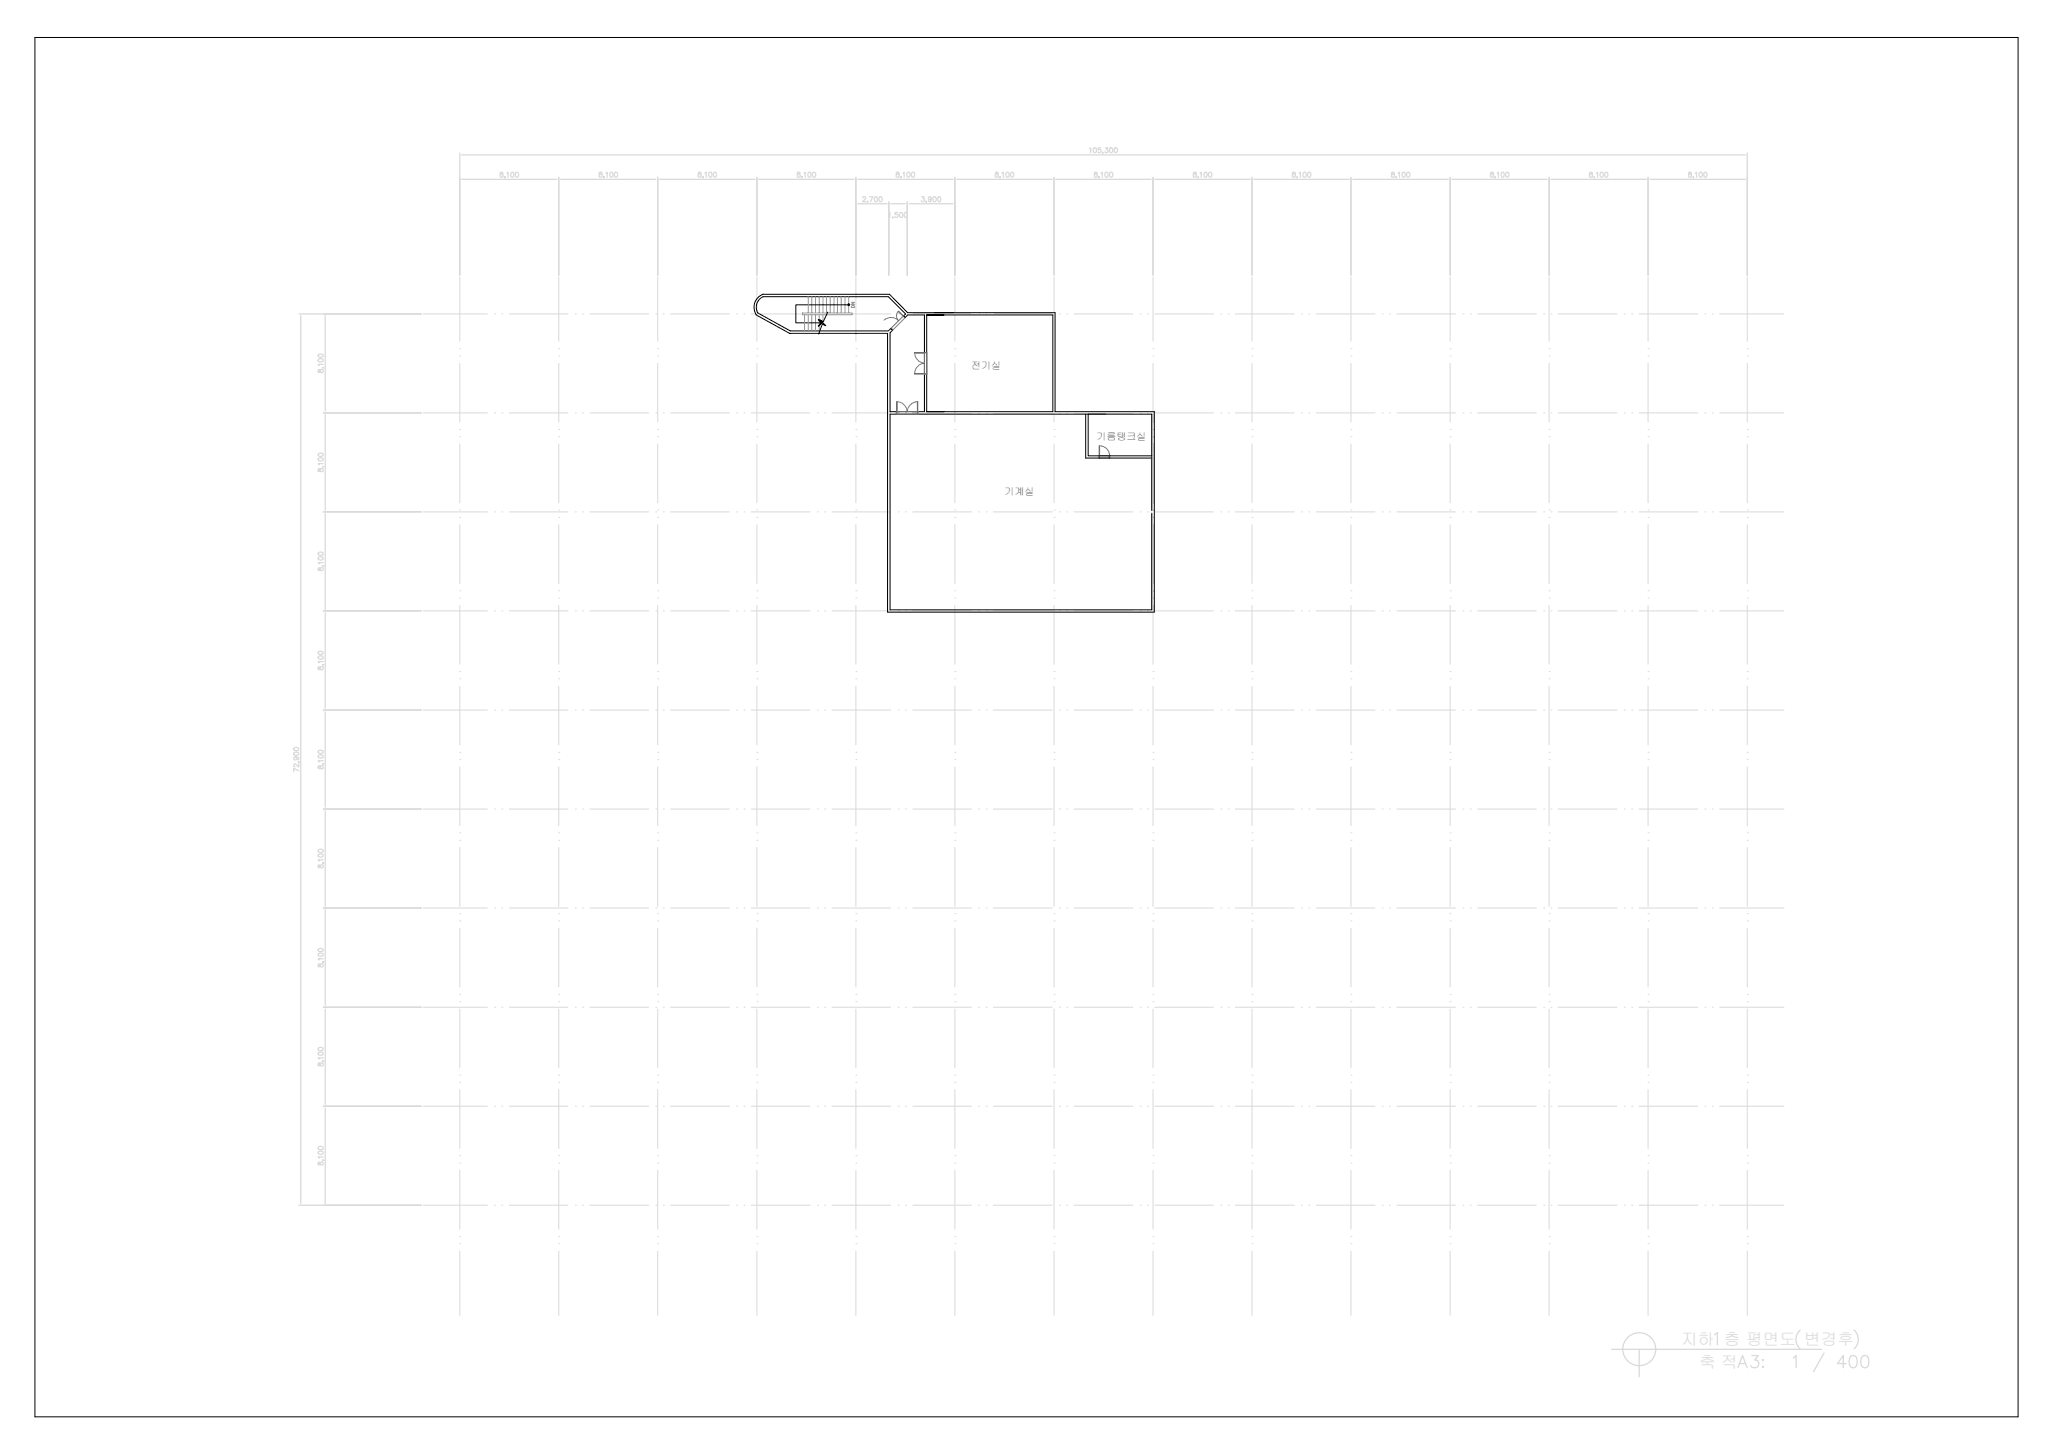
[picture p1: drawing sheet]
<svg xmlns="http://www.w3.org/2000/svg" width="420mm" height="297mm" viewBox="0 0 420 297" stroke-linecap="round" stroke-linejoin="round" font-family="sans-serif">
<defs><g id="words">
<text font-size="3.5" fill="#979797" x="175.7" y="64.2" transform="rotate(-90 175.7 64.2)">DN</text>
<g font-size="2" fill="#757575">
<text x="198.5" y="75.4">전기실</text>
<text x="224.2" y="90">기름탱크실</text>
<text x="205.4" y="101.3">기계실</text>
</g>
</g></defs>
<!-- layer: CEN -->
<g fill="none" stroke="#d9d9d9" stroke-width=".2">
<path d="M94 56.6v13.2M114.2 56.6v13.2M134.5 56.6v13.2M154.8 56.6v13.2M175 56.6v13.2M195.2 56.6v13.2M215.5 56.6v13.2M235.7 56.6v13.2M256 56.6v13.2M276.2 56.6v13.2M296.5 56.6v13.2M316.7 56.6v13.2"/>
<path d="M337 56.6v13.2M357.2 56.6v13.2M86.5 64.2h13.1M94 71.3h.1M94 72.8h.1M94 74.3v12M101.1 64.2h.1M102.6 64.2h.1M104.1 64.2h12M114.2 71.3h.1M114.2 72.8h.1M114.2 74.3v12"/>
<path d="M117.6 64.2h.1M119.1 64.2h.1M120.6 64.2h12M134.1 64.2h.1M134.5 71.3h.1M134.5 72.8h.1M134.5 74.3v12M135.6 64.2h.1M137.1 64.2h12M150.6 64.2h.1M152.1 64.2h.1M153.6 64.2h12"/>
<path d="M154.8 71.3h.1M154.8 72.8h.1M154.8 74.3v12M167.1 64.2h.1M168.6 64.2h.1M170.1 64.2h12M175 71.3h.1M175 72.8h.1M175 74.3v12M183.6 64.2h.1M185.1 64.2h.1M186.6 64.2h12"/>
<path d="M195.2 71.3h.1M195.2 72.8h.1M195.2 74.3v12M200.1 64.2h.1M201.6 64.2h.1M203.1 64.2h12M215.5 71.3h.1M215.5 72.8h.1M215.5 74.3v12M216.6 64.2h.1M218.1 64.2h.1M219.6 64.2h12"/>
<path d="M233.1 64.2h.1M234.6 64.2h.1M235.7 71.3h.1M235.7 72.8h.1M235.7 74.3v12M236.1 64.2h12M249.6 64.2h.1M251.1 64.2h.1M252.6 64.2h12M256 71.3h.1M256 72.8h.1M256 74.3v12"/>
<path d="M266.1 64.2h.1M267.6 64.2h.1M269.1 64.2h12M276.2 71.3h.1M276.2 72.8h.1M276.2 74.3v12M282.6 64.2h.1M284.1 64.2h.1M285.6 64.2h12M296.5 71.3h.1M296.5 72.8h.1M296.5 74.3v12"/>
<path d="M299.1 64.2h.1M300.6 64.2h.1M302.1 64.2h12M315.6 64.2h.1M316.7 71.3h.1M316.7 72.8h.1M316.7 74.3v12M317.1 64.2h.1M318.6 64.2h12M332.1 64.2h.1M333.6 64.2h.1M335.1 64.2h12"/>
<path d="M337 71.3h.1M337 72.8h.1M337 74.3v12M348.6 64.2h.1M350.1 64.2h.1M351.6 64.2h13.1M357.2 71.3h.1M357.2 72.8h.1M357.2 74.3v12M86.5 84.4h13.1M94 87.8h.1M94 89.3h.1"/>
<path d="M94 90.8v12M101.1 84.4h.1M102.6 84.4h.1M104.1 84.4h12M114.2 87.8h.1M114.2 89.3h.1M114.2 90.8v12M117.6 84.4h.1M119.1 84.4h.1M120.6 84.4h12M134.1 84.4h.1M134.5 87.8h.1"/>
<path d="M134.5 89.3h.1M134.5 90.8v12M135.6 84.4h.1M137.1 84.4h12M150.6 84.4h.1M152.1 84.4h.1M153.6 84.4h12M154.8 87.8h.1M154.8 89.3h.1M154.8 90.8v12M167.1 84.4h.1M168.6 84.4h.1"/>
<path d="M170.1 84.4h12M175 87.8h.1M175 89.3h.1M175 90.8v12M183.6 84.4h.1M185.1 84.4h.1M186.6 84.4h12M195.2 87.8h.1M195.2 89.3h.1M195.2 90.8v12M200.1 84.4h.1M201.6 84.4h.1"/>
<path d="M203.1 84.4h12M215.5 87.8h.1M215.5 89.3h.1M215.5 90.8v12M216.6 84.4h.1M218.1 84.4h.1M219.6 84.4h12M233.1 84.4h.1M234.6 84.4h.1M235.7 87.8h.1M235.7 89.3h.1M235.7 90.8v12"/>
<path d="M236.1 84.4h12M249.6 84.4h.1M251.1 84.4h.1M252.6 84.4h12M256 87.8h.1M256 89.3h.1M256 90.8v12M266.1 84.4h.1M267.6 84.4h.1M269.1 84.4h12M276.2 87.8h.1M276.2 89.3h.1"/>
<path d="M276.2 90.8v12M282.6 84.4h.1M284.1 84.4h.1M285.6 84.4h12M296.5 87.8h.1M296.5 89.3h.1M296.5 90.8v12M299.1 84.4h.1M300.6 84.4h.1M302.1 84.4h12M315.6 84.4h.1M316.7 87.8h.1"/>
<path d="M316.7 89.3h.1M316.7 90.8v12M317.1 84.4h.1M318.6 84.4h12M332.1 84.4h.1M333.6 84.4h.1M335.1 84.4h12M337 87.8h.1M337 89.3h.1M337 90.8v12M348.6 84.4h.1M350.1 84.4h.1"/>
<path d="M351.6 84.4h13.1M357.2 87.8h.1M357.2 89.3h.1M357.2 90.8v12M86.5 104.6h13.1M94 104.3h.1M94 105.8h.1M94 107.3v12M101.1 104.6h.1M102.6 104.6h.1M104.1 104.6h12M114.2 104.3h.1"/>
<path d="M114.2 105.8h.1M114.2 107.3v12M117.6 104.6h.1M119.1 104.6h.1M120.6 104.6h12M134.1 104.6h.1M134.5 104.3h.1M134.5 105.8h.1M134.5 107.3v12M135.6 104.6h.1M137.1 104.6h12M150.6 104.6h.1"/>
<path d="M152.1 104.6h.1M153.6 104.6h12M154.8 104.3h.1M154.8 105.8h.1M154.8 107.3v12M167.1 104.6h.1M168.6 104.6h.1M170.1 104.6h12M175 104.3h.1M175 105.8h.1M175 107.3v12M183.6 104.6h.1"/>
<path d="M185.1 104.6h.1M186.6 104.6h12M195.2 104.3h.1M195.2 105.8h.1M195.2 107.3v12M200.1 104.6h.1M201.6 104.6h.1M203.1 104.6h12M215.5 104.3h.1M215.5 105.8h.1M215.5 107.3v12M216.6 104.6h.1"/>
<path d="M218.1 104.6h.1M219.6 104.6h12M233.1 104.6h.1M234.6 104.6h.1M235.7 104.3h.1M235.7 105.8h.1M235.7 107.3v12M236.1 104.6h12M249.6 104.6h.1M251.1 104.6h.1M252.6 104.6h12M256 104.3h.1"/>
<path d="M256 105.8h.1M256 107.3v12M266.1 104.6h.1M267.6 104.6h.1M269.1 104.6h12M276.2 104.3h.1M276.2 105.8h.1M276.2 107.3v12M282.6 104.6h.1M284.1 104.6h.1M285.6 104.6h12M296.5 104.3h.1"/>
<path d="M296.5 105.8h.1M296.5 107.3v12M299.1 104.6h.1M300.6 104.6h.1M302.1 104.6h12M315.6 104.6h.1M316.7 104.3h.1M316.7 105.8h.1M316.7 107.3v12M317.1 104.6h.1M318.6 104.6h12M332.1 104.6h.1"/>
<path d="M333.6 104.6h.1M335.1 104.6h12M337 104.3h.1M337 105.8h.1M337 107.3v12M348.6 104.6h.1M350.1 104.6h.1M351.6 104.6h13.1M357.2 104.3h.1M357.2 105.8h.1M357.2 107.3v12M86.5 124.9h13.1"/>
<path d="M94 120.8h.1M94 122.3h.1M94 137.3h.1M94 138.8h.1M94 123.8v12M101.1 124.9h.1M102.6 124.9h.1M104.1 124.9h12M114.2 120.8h.1M114.2 122.3h.1M114.2 137.3h.1M114.2 138.8h.1"/>
<path d="M114.2 123.8v12M117.6 124.9h.1M119.1 124.9h.1M120.6 124.9h12M134.1 124.9h.1M134.5 120.8h.1M134.5 122.3h.1M134.5 137.3h.1M134.5 138.8h.1M134.5 123.8v12M135.6 124.9h.1M137.1 124.9h12"/>
<path d="M150.6 124.9h.1M152.1 124.9h.1M153.6 124.9h12M154.8 120.8h.1M154.8 122.3h.1M154.8 137.3h.1M154.8 138.8h.1M154.8 123.8v12M167.1 124.9h.1M168.6 124.9h.1M170.1 124.9h12M175 120.8h.1"/>
<path d="M175 122.3h.1M175 137.3h.1M175 138.8h.1M175 123.8v12M183.6 124.9h.1M185.1 124.9h.1M186.6 124.9h12M195.2 120.8h.1M195.2 122.3h.1M195.2 137.3h.1M195.2 138.8h.1M195.2 123.8v12"/>
<path d="M200.1 124.9h.1M201.6 124.9h.1M203.1 124.9h12M215.5 120.8h.1M215.5 122.3h.1M215.5 137.3h.1M215.5 138.8h.1M215.5 123.8v12M216.6 124.9h.1M218.1 124.9h.1M219.6 124.9h12M233.1 124.9h.1"/>
<path d="M234.6 124.9h.1M235.7 120.8h.1M235.7 122.3h.1M235.7 137.3h.1M235.7 138.8h.1M235.7 123.8v12M236.1 124.9h12M249.6 124.9h.1M251.1 124.9h.1M252.6 124.9h12M256 120.8h.1M256 122.3h.1"/>
<path d="M256 137.3h.1M256 138.8h.1M256 123.8v12M266.1 124.9h.1M267.6 124.9h.1M269.1 124.9h12M276.2 120.8h.1M276.2 122.3h.1M276.2 137.3h.1M276.2 138.8h.1M276.2 123.8v12M282.6 124.9h.1"/>
<path d="M284.1 124.9h.1M285.6 124.9h12M296.5 120.8h.1M296.5 122.3h.1M296.5 137.3h.1M296.5 138.8h.1M296.5 123.8v12M299.1 124.9h.1M300.6 124.9h.1M302.1 124.9h12M315.6 124.9h.1M316.7 120.8h.1"/>
<path d="M316.7 122.3h.1M316.7 137.3h.1M316.7 138.8h.1M316.7 123.8v12M317.1 124.9h.1M318.6 124.9h12M332.1 124.9h.1M333.6 124.9h.1M335.1 124.9h12M337 120.8h.1M337 122.3h.1M337 137.3h.1"/>
<path d="M337 138.8h.1M337 123.8v12M348.6 124.9h.1M350.1 124.9h.1M351.6 124.9h13.1M357.2 120.8h.1M357.2 122.3h.1M357.2 137.3h.1M357.2 138.8h.1M357.2 123.8v12M86.5 145.2h13.1M94 153.8h.1"/>
<path d="M94 155.3h.1M94 140.3v12M94 156.8v12M101.1 145.2h.1M102.6 145.2h.1M104.1 145.2h12M114.2 153.8h.1M114.2 155.3h.1M114.2 140.3v12M114.2 156.8v12M117.6 145.2h.1M119.1 145.2h.1"/>
<path d="M120.6 145.2h12M134.1 145.2h.1M134.5 153.8h.1M134.5 155.3h.1M134.5 140.3v12M134.5 156.8v12M135.6 145.2h.1M137.1 145.2h12M150.6 145.2h.1M152.1 145.2h.1M153.6 145.2h12M154.8 153.8h.1"/>
<path d="M154.8 155.3h.1M154.8 140.3v12M154.8 156.8v12M167.1 145.2h.1M168.6 145.2h.1M170.1 145.2h12M175 153.8h.1M175 155.3h.1M175 140.3v12M175 156.8v12M183.6 145.2h.1M185.1 145.2h.1"/>
<path d="M186.6 145.2h12M195.2 153.8h.1M195.2 155.3h.1M195.2 140.3v12M195.2 156.8v12M200.1 145.2h.1M201.6 145.2h.1M203.1 145.2h12M215.5 153.8h.1M215.5 155.3h.1M215.5 140.3v12M215.5 156.8v12"/>
<path d="M216.6 145.2h.1M218.1 145.2h.1M219.6 145.2h12M233.1 145.2h.1M234.6 145.2h.1M235.7 153.8h.1M235.7 155.3h.1M235.7 140.3v12M235.7 156.8v12M236.1 145.2h12M249.6 145.2h.1M251.1 145.2h.1"/>
<path d="M252.6 145.2h12M256 153.8h.1M256 155.3h.1M256 140.3v12M256 156.8v12M266.1 145.2h.1M267.6 145.2h.1M269.1 145.2h12M276.2 153.8h.1M276.2 155.3h.1M276.2 140.3v12M276.2 156.8v12"/>
<path d="M282.6 145.2h.1M284.1 145.2h.1M285.6 145.2h12M296.5 153.8h.1M296.5 155.3h.1M296.5 140.3v12M296.5 156.8v12M299.1 145.2h.1M300.6 145.2h.1M302.1 145.2h12M315.6 145.2h.1M316.7 153.8h.1"/>
<path d="M316.7 155.3h.1M316.7 140.3v12M316.7 156.8v12M317.1 145.2h.1M318.6 145.2h12M332.1 145.2h.1M333.6 145.2h.1M335.1 145.2h12M337 153.8h.1M337 155.3h.1M337 140.3v12M337 156.8v12"/>
<path d="M348.6 145.2h.1M350.1 145.2h.1M351.6 145.2h13.1M357.2 153.8h.1M357.2 155.3h.1M357.2 140.3v12M357.2 156.8v12M86.5 165.4h13.1M94 170.3h.1M94 171.8h.1M94 173.3v12M101.1 165.4h.1"/>
<path d="M102.6 165.4h.1M104.1 165.4h12M114.2 170.3h.1M114.2 171.8h.1M114.2 173.3v12M117.6 165.4h.1M119.1 165.4h.1M120.6 165.4h12M134.1 165.4h.1M134.5 170.3h.1M134.5 171.8h.1M134.5 173.3v12"/>
<path d="M135.6 165.4h.1M137.1 165.4h12M150.6 165.4h.1M152.1 165.4h.1M153.6 165.4h12M154.8 170.3h.1M154.8 171.8h.1M154.8 173.3v12M167.1 165.4h.1M168.6 165.4h.1M170.1 165.4h12M175 170.3h.1"/>
<path d="M175 171.8h.1M175 173.3v12M183.6 165.4h.1M185.1 165.4h.1M186.6 165.4h12M195.2 170.3h.1M195.2 171.8h.1M195.2 173.3v12M200.1 165.4h.1M201.6 165.4h.1M203.1 165.4h12M215.5 170.3h.1"/>
<path d="M215.5 171.8h.1M215.5 173.3v12M216.6 165.4h.1M218.1 165.4h.1M219.6 165.4h12M233.1 165.4h.1M234.6 165.4h.1M235.7 170.3h.1M235.7 171.8h.1M235.7 173.3v12M236.1 165.4h12M249.6 165.4h.1"/>
<path d="M251.1 165.4h.1M252.6 165.4h12M256 170.3h.1M256 171.8h.1M256 173.3v12M266.1 165.4h.1M267.6 165.4h.1M269.1 165.4h12M276.2 170.3h.1M276.2 171.8h.1M276.2 173.3v12M282.6 165.4h.1"/>
<path d="M284.1 165.4h.1M285.6 165.4h12M296.5 170.3h.1M296.5 171.8h.1M296.5 173.3v12M299.1 165.4h.1M300.6 165.4h.1M302.1 165.4h12M315.6 165.4h.1M316.7 170.3h.1M316.7 171.8h.1M316.7 173.3v12"/>
<path d="M317.1 165.4h.1M318.6 165.4h12M332.1 165.4h.1M333.6 165.4h.1M335.1 165.4h12M337 170.3h.1M337 171.8h.1M337 173.3v12M348.6 165.4h.1M350.1 165.4h.1M351.6 165.4h13.1M357.2 170.3h.1"/>
<path d="M357.2 171.8h.1M357.2 173.3v12M86.5 185.6h13.1M94 186.8h.1M94 188.3h.1M94 189.8v12M101.1 185.6h.1M102.6 185.6h.1M104.1 185.6h12M114.2 186.8h.1M114.2 188.3h.1M114.2 189.8v12"/>
<path d="M117.6 185.6h.1M119.1 185.6h.1M120.6 185.6h12M134.1 185.6h.1M134.5 186.8h.1M134.5 188.3h.1M134.5 189.8v12M135.6 185.6h.1M137.1 185.6h12M150.6 185.6h.1M152.1 185.6h.1M153.6 185.6h12"/>
<path d="M154.8 186.8h.1M154.8 188.3h.1M154.8 189.8v12M167.1 185.6h.1M168.6 185.6h.1M170.1 185.6h12M175 186.8h.1M175 188.3h.1M175 189.8v12M183.6 185.6h.1M185.1 185.6h.1M186.6 185.6h12"/>
<path d="M195.2 186.8h.1M195.2 188.3h.1M195.2 189.8v12M200.1 185.6h.1M201.6 185.6h.1M203.1 185.6h12M215.5 186.8h.1M215.5 188.3h.1M215.5 189.8v12M216.6 185.6h.1M218.1 185.6h.1M219.6 185.6h12"/>
<path d="M233.1 185.6h.1M234.6 185.6h.1M235.7 186.8h.1M235.7 188.3h.1M235.7 189.8v12M236.1 185.6h12M249.6 185.6h.1M251.1 185.6h.1M252.6 185.6h12M256 186.8h.1M256 188.3h.1M256 189.8v12"/>
<path d="M266.1 185.6h.1M267.6 185.6h.1M269.1 185.6h12M276.2 186.8h.1M276.2 188.3h.1M276.2 189.8v12M282.6 185.6h.1M284.1 185.6h.1M285.6 185.6h12M296.5 186.8h.1M296.5 188.3h.1M296.5 189.8v12"/>
<path d="M299.1 185.6h.1M300.6 185.6h.1M302.1 185.6h12M315.6 185.6h.1M316.7 186.8h.1M316.7 188.3h.1M316.7 189.8v12M317.1 185.6h.1M318.6 185.6h12M332.1 185.6h.1M333.6 185.6h.1M335.1 185.6h12"/>
<path d="M337 186.8h.1M337 188.3h.1M337 189.8v12M348.6 185.6h.1M350.1 185.6h.1M351.6 185.6h13.1M357.2 186.8h.1M357.2 188.3h.1M357.2 189.8v12M86.5 205.9h13.1M94 203.3h.1M94 204.8h.1"/>
<path d="M94 219.8h.1M94 206.3v12M101.1 205.9h.1M102.6 205.9h.1M104.1 205.9h12M114.2 203.3h.1M114.2 204.8h.1M114.2 219.8h.1M114.2 206.3v12M117.6 205.9h.1M119.1 205.9h.1M120.6 205.9h12"/>
<path d="M134.1 205.9h.1M134.5 203.3h.1M134.5 204.8h.1M134.5 219.8h.1M134.5 206.3v12M135.6 205.9h.1M137.1 205.9h12M150.6 205.9h.1M152.1 205.9h.1M153.6 205.9h12M154.8 203.3h.1M154.8 204.8h.1"/>
<path d="M154.8 219.8h.1M154.8 206.3v12M167.1 205.9h.1M168.6 205.9h.1M170.1 205.9h12M175 203.3h.1M175 204.8h.1M175 219.8h.1M175 206.3v12M183.6 205.9h.1M185.1 205.9h.1M186.6 205.9h12"/>
<path d="M195.2 203.3h.1M195.2 204.8h.1M195.2 219.8h.1M195.2 206.3v12M200.1 205.9h.1M201.6 205.9h.1M203.1 205.9h12M215.5 203.3h.1M215.5 204.8h.1M215.5 219.8h.1M215.5 206.3v12M216.6 205.9h.1"/>
<path d="M218.1 205.9h.1M219.6 205.9h12M233.1 205.9h.1M234.6 205.9h.1M235.7 203.3h.1M235.7 204.8h.1M235.7 219.8h.1M235.7 206.3v12M236.1 205.9h12M249.6 205.9h.1M251.1 205.9h.1M252.6 205.9h12"/>
<path d="M256 203.3h.1M256 204.8h.1M256 219.8h.1M256 206.3v12M266.1 205.9h.1M267.6 205.9h.1M269.1 205.9h12M276.2 203.3h.1M276.2 204.8h.1M276.2 219.8h.1M276.2 206.3v12M282.6 205.9h.1"/>
<path d="M284.1 205.9h.1M285.6 205.9h12M296.5 203.3h.1M296.5 204.8h.1M296.5 219.8h.1M296.5 206.3v12M299.1 205.9h.1M300.6 205.9h.1M302.1 205.9h12M315.6 205.9h.1M316.7 203.3h.1M316.7 204.8h.1"/>
<path d="M316.7 219.8h.1M316.7 206.3v12M317.1 205.9h.1M318.6 205.9h12M332.1 205.9h.1M333.6 205.9h.1M335.1 205.9h12M337 203.3h.1M337 204.8h.1M337 219.8h.1M337 206.3v12M348.6 205.9h.1"/>
<path d="M350.1 205.9h.1M351.6 205.9h13.1M357.2 203.3h.1M357.2 204.8h.1M357.2 219.8h.1M357.2 206.3v12M86.5 226.1h13.1M94 221.3h.1M94 236.3h.1M94 237.8h.1M94 222.8v12M94 239.3v12"/>
<path d="M101.1 226.1h.1M102.6 226.1h.1M104.1 226.1h12M114.2 221.3h.1M114.2 236.3h.1M114.2 237.8h.1M114.2 222.8v12M114.2 239.3v12M117.6 226.1h.1M119.1 226.1h.1M120.6 226.1h12M134.1 226.1h.1"/>
<path d="M134.5 221.3h.1M134.5 236.3h.1M134.5 237.8h.1M134.5 222.8v12M134.5 239.3v12M135.6 226.1h.1M137.1 226.1h12M150.6 226.1h.1M152.1 226.1h.1M153.6 226.1h12M154.8 221.3h.1M154.8 236.3h.1"/>
<path d="M154.8 237.8h.1M154.8 222.8v12M154.8 239.3v12M167.1 226.1h.1M168.6 226.1h.1M170.1 226.1h12M175 221.3h.1M175 236.3h.1M175 237.8h.1M175 222.8v12M175 239.3v12M183.6 226.1h.1"/>
<path d="M185.1 226.1h.1M186.6 226.1h12M195.2 221.3h.1M195.2 236.3h.1M195.2 237.8h.1M195.2 222.8v12M195.2 239.3v12M200.1 226.1h.1M201.6 226.1h.1M203.1 226.1h12M215.5 221.3h.1M215.5 236.3h.1"/>
<path d="M215.5 237.8h.1M215.5 222.8v12M215.5 239.3v12M216.6 226.1h.1M218.1 226.1h.1M219.6 226.1h12M233.1 226.1h.1M234.6 226.1h.1M235.7 221.3h.1M235.7 236.3h.1M235.7 237.8h.1M235.7 222.8v12"/>
<path d="M235.7 239.3v12M236.1 226.1h12M249.6 226.1h.1M251.1 226.1h.1M252.6 226.1h12M256 221.3h.1M256 236.3h.1M256 237.8h.1M256 222.8v12M256 239.3v12M266.1 226.1h.1M267.6 226.1h.1"/>
<path d="M269.1 226.1h12M276.2 221.3h.1M276.2 236.3h.1M276.2 237.8h.1M276.2 222.8v12M276.2 239.3v12M282.6 226.1h.1M284.1 226.1h.1M285.6 226.1h12M296.5 221.3h.1M296.5 236.3h.1M296.5 237.8h.1"/>
<path d="M296.5 222.8v12M296.5 239.3v12M299.1 226.1h.1M300.6 226.1h.1M302.1 226.1h12M315.6 226.1h.1M316.7 221.3h.1M316.7 236.3h.1M316.7 237.8h.1M316.7 222.8v12M316.7 239.3v12M317.1 226.1h.1"/>
<path d="M318.6 226.1h12M332.1 226.1h.1M333.6 226.1h.1M335.1 226.1h12M337 221.3h.1M337 236.3h.1M337 237.8h.1M337 222.8v12M337 239.3v12M348.6 226.1h.1M350.1 226.1h.1M351.6 226.1h13.1"/>
<path d="M357.2 221.3h.1M357.2 236.3h.1M357.2 237.8h.1M357.2 222.8v12M357.2 239.3v12M86.5 246.4h13.1M94 252.8h.1M94 254.3h.1M94 255.8v13.1M101.1 246.4h.1M102.6 246.4h.1M104.1 246.4h12"/>
<path d="M114.2 252.8h.1M114.2 254.3h.1M114.2 255.8v13.1M117.6 246.4h.1M119.1 246.4h.1M120.6 246.4h12M134.1 246.4h.1M134.5 252.8h.1M134.5 254.3h.1M134.5 255.8v13.1M135.6 246.4h.1M137.1 246.4h12"/>
<path d="M150.6 246.4h.1M152.1 246.4h.1M153.6 246.4h12M154.8 252.8h.1M154.8 254.3h.1M154.8 255.8v13.1M167.1 246.4h.1M168.6 246.4h.1M170.1 246.4h12M175 252.8h.1M175 254.3h.1M175 255.8v13.1"/>
<path d="M183.6 246.4h.1M185.1 246.4h.1M186.6 246.4h12M195.2 252.8h.1M195.2 254.3h.1M195.2 255.8v13.1M200.1 246.4h.1M201.6 246.4h.1M203.1 246.4h12M215.5 252.8h.1M215.5 254.3h.1M215.5 255.8v13.1"/>
<path d="M216.6 246.4h.1M218.1 246.4h.1M219.6 246.4h12M233.1 246.4h.1M234.6 246.4h.1M235.7 252.8h.1M235.7 254.3h.1M235.7 255.8v13.1M236.1 246.4h12M249.6 246.4h.1M251.1 246.4h.1M252.6 246.4h12"/>
<path d="M256 252.8h.1M256 254.3h.1M256 255.8v13.1M266.1 246.4h.1M267.6 246.4h.1M269.1 246.4h12M276.2 252.8h.1M276.2 254.3h.1M276.2 255.8v13.1M282.6 246.4h.1M284.1 246.4h.1M285.6 246.4h12"/>
<path d="M296.5 252.8h.1M296.5 254.3h.1M296.5 255.8v13.1M299.1 246.4h.1M300.6 246.4h.1M302.1 246.4h12M315.6 246.4h.1M316.7 252.8h.1M316.7 254.3h.1M316.7 255.8v13.1M317.1 246.4h.1M318.6 246.4h12"/>
<path d="M332.1 246.4h.1M333.6 246.4h.1M335.1 246.4h12M337 252.8h.1M337 254.3h.1M337 255.8v13.1M348.6 246.4h.1M350.1 246.4h.1M351.6 246.4h13.1M357.2 252.8h.1M357.2 254.3h.1M357.2 255.8v13.1"/>
</g>
<!-- layer: DIM -->
<g fill="none" stroke="#d9d9d9" stroke-width=".25">
<path d="M94 31.3v25M94.4 31.7h262.5M94.4 36.7h19.5M102.3 35.3v.3l.6 .3-.1 .3h-.4a.34 .34 0 0 1-.2-.4 .34 .34 0 0 1 .5-.2l.1-.3zM103.3 36.2h-.1h.1l-.1 .2M103.7 35.4l.2-.2v1M104.5 35.3l.2-.1a.53 .53 0 0 1 .4 .5 .53 .53 0 0 1-.4 .5l-.3-.4zM105.5 35.3a.46 .46 0 0 1 .5 .4 .46 .46 0 0 1-.5 .5l-.1-.4zM114.2 36.3v20M114.6 36.7h19.5M122.5 35.3v.3a.4 .4 0 0 1 .5 .1 .4 .4 0 0 1 0 .5h-.3a.34 .34 0 0 1-.2-.4 .34 .34 0 0 1 .4-.2l.2-.1-.1-.2zM123.5 36.2l-.1 .2"/>
<path d="M123.9 35.4l.2-.2v1M124.8 35.3a.46 .46 0 0 1 .5 .4 .46 .46 0 0 1-.5 .5l-.1-.4zM125.8 35.3l.1-.1a.53 .53 0 0 1 .4 .5 .53 .53 0 0 1-.4 .5l-.3-.4zM134.5 36.3v20M134.9 36.7h19.5M142.8 35.3v.3a.38 .38 0 0 1 .5 .1 .38 .38 0 0 1-.1 .5h-.4l-.1-.3 .6-.3v-.3zM143.7 36.2v.2M144.1 35.4l.3-.2v1M144.9 35.4l.3-.2a.53 .53 0 0 1 .4 .5 .53 .53 0 0 1-.4 .5l-.3-.2zM146 35.3l.1-.1a.53 .53 0 0 1 .4 .5 .53 .53 0 0 1-.4 .5l-.2-.4zM154.8 36.3v20M155.1 36.7h19.5"/>
<path d="M163.1 35.3v.3l.5 .3-.1 .3h-.3a.34 .34 0 0 1-.2-.4 .34 .34 0 0 1 .4-.2l.1-.3zM164 36.2h-.1h.1l-.1 .2M164.4 35.4l.2-.2v1M165.3 35.3l.1-.1a.53 .53 0 0 1 .4 .5 .53 .53 0 0 1-.4 .5l-.2-.4zM166.2 35.3a.46 .46 0 0 1 .6 .4 .46 .46 0 0 1-.6 .5l-.1-.4zM175 36.3v20M175.4 36.7h19.4M183.3 35.3v.3a.4 .4 0 0 1 .5 .1 .4 .4 0 0 1 0 .5h-.5a.4 .4 0 0 1 0-.5 .4 .4 0 0 1 .5-.1v-.3zM184.3 36.2l-.1 .2M184.6 35.4l.3-.2v1M185.5 35.3l.2-.1a.53 .53 0 0 1 .4 .5 .53 .53 0 0 1-.4 .5l-.3-.2zM186.4 35.4l.2-.2a.53 .53 0 0 1 .4 .5 .53 .53 0 0 1-.4 .5l-.2-.2z"/>
<path d="M195.2 36.3v20M195.6 36.7h19.5M203.6 35.3v.3a.38 .38 0 0 1 .5 .1 .38 .38 0 0 1-.2 .5h-.3l-.2-.3 .6-.3 .1-.3zM204.5 36.2l-.1 .2M204.9 35.4l.2-.2v1M205.7 35.4l.2-.2a.53 .53 0 0 1 .4 .5 .53 .53 0 0 1-.4 .5l-.2-.2zM206.7 35.3l.2-.1a.53 .53 0 0 1 .4 .5 .53 .53 0 0 1-.4 .5l-.3-.4zM215.5 36.3v20M215.8 36.7h19.6M222.7 30.4l.3-.2v1M223.7 30.3l.1-.1a.5 .5 0 0 1 .4 .5 .5 .5 0 0 1-.4 .5l-.3-.2v-.2zM223.8 35.3v.3l.5 .2 .1 .2-.3 .2h-.3l-.1-.3 .1-.2 .5-.1v-.3z"/>
<path d="M224.7 36.2l-.1 .2M225 30.2h-.4l-.1 .4a.34 .34 0 0 1 .5 0 .34 .34 0 0 1 0 .6 .34 .34 0 0 1-.5-.2M225.1 35.4l.3-.2v1M225.5 31.2l-.1 .2M226 30.2h.5l-.3 .4a.3 .3 0 0 1 .4 .3 .3 .3 0 0 1-.3 .3l-.4-.2M226 35.3l.2-.1a.53 .53 0 0 1 .4 .5 .53 .53 0 0 1-.4 .5l-.3-.4zM227 30.3a.46 .46 0 0 1 .5 .4 .46 .46 0 0 1-.5 .5l-.1-.4zM227 35.3a.46 .46 0 0 1 .5 .4 .46 .46 0 0 1-.5 .5l-.1-.4zM228 30.3l.1-.1a.5 .5 0 0 1 .4 .5 .5 .5 0 0 1-.4 .5l-.3-.4zM235.7 36.3v20M236.1 36.7h19.5M244 35.3v.3a.4 .4 0 0 1 .5 .1 .4 .4 0 0 1 0 .5h-.5a.4 .4 0 0 1 .1-.5 .4 .4 0 0 1 .4-.1v-.3z"/>
<path d="M245 36.2l-.1 .2M245.4 35.4l.2-.2v1M246.3 35.3l.2-.1a.53 .53 0 0 1 .3 .5 .53 .53 0 0 1-.3 .5l-.3-.2zM247.1 35.4l.3-.2a.53 .53 0 0 1 .4 .5 .53 .53 0 0 1-.4 .5l-.3-.2zM256 36.3v20M256.4 36.7h19.5M264.3 35.3v.3a.39 .39 0 0 1 .5 .1 .39 .39 0 0 1 0 .5h-.2a.31 .31 0 0 1-.4-.2 .31 .31 0 0 1 .3-.4h.3v-.3zM265.2 36.2v.2M265.6 35.4l.3-.2v1M266.5 35.3a.46 .46 0 0 1 .6 .4 .46 .46 0 0 1-.6 .5l-.1-.4zM267.5 35.3l.1-.1a.53 .53 0 0 1 .4 .5 .53 .53 0 0 1-.4 .5l-.2-.4zM276.2 36.3v20"/>
<path d="M276.6 36.7h19.5M284.6 35.3v.3l.5 .2v.2l-.2 .2h-.3l-.1-.3 .1-.2 .4-.1 .1-.3zM285.5 36.2l-.1 .2M285.9 35.4l.2-.2v1M286.8 35.3l.1-.1a.53 .53 0 0 1 .4 .5 .53 .53 0 0 1-.4 .5l-.3-.4zM287.7 35.3a.46 .46 0 0 1 .6 .4 .46 .46 0 0 1-.6 .5l-.1-.4zM296.5 36.3v20M296.9 36.7h19.4M304.8 35.3v.3h.3a.31 .31 0 0 1 .3 .4 .31 .31 0 0 1-.4 .2h-.2a.39 .39 0 0 1 0-.5 .39 .39 0 0 1 .5-.1v-.3zM305.8 36.2h-.2h.2l-.2 .2M306.1 35.4l.3-.2v1M307 35.3l.2-.1a.53 .53 0 0 1 .3 .5 .53 .53 0 0 1-.3 .5l-.3-.4z"/>
<path d="M307.9 35.4l.2-.2a.53 .53 0 0 1 .4 .5 .53 .53 0 0 1-.4 .5l-.2-.2zM316.7 36.3v20M317.1 36.7h19.5M325.1 35.3v.3a.39 .39 0 0 1 .4 .1 .39 .39 0 0 1 0 .5h-.1a.31 .31 0 0 1-.5-.2 .31 .31 0 0 1 .3-.4h.3l.1-.3zM326 36.2l-.1 .2M326.4 35.4l.2-.2v1M327.3 35.3a.46 .46 0 0 1 .5 .4 .46 .46 0 0 1-.5 .5l-.2-.4zM328.2 35.3l.2-.1a.53 .53 0 0 1 .4 .5 .53 .53 0 0 1-.4 .5l-.3-.4zM337 36.3v20M337.3 36.7h19.6M345.3 35.3v.3l.5 .2v.2l-.2 .2h-.3l-.1-.3 .1-.2 .5-.1v-.3zM346.2 36.2l-.1 .2"/>
<path d="M346.6 35.4l.3-.2v1M347.4 35.4l.3-.2a.53 .53 0 0 1 .4 .5 .53 .53 0 0 1-.4 .5l-.3-.2zM348.5 35.3l.1-.1a.53 .53 0 0 1 .4 .5 .53 .53 0 0 1-.4 .5l-.2-.2zM357.2 31.3v25M175.4 41.7h6M176.4 40.5l.2-.3 .3 .1 .1 .1-.7 .8h.7M177.4 41.2l-.1 .2M177.8 40.2h.7l-.5 1M178.9 40.3a.51 .51 0 0 1 .6 .3 .51 .51 0 0 1-.4 .6l-.3-.2zM179.9 40.3a.5 .5 0 0 1 .5 .3 .5 .5 0 0 1-.3 .6l-.4-.2v-.4zM181.7 43.6l.2-.2v1.1M181.7 41.3v15"/>
<path d="M182.1 41.7h3M182.6 44.4l-.1 .2M183.5 43.4h-.5v.5a.36 .36 0 0 1 .5-.1 .36 .36 0 0 1 0 .6 .36 .36 0 0 1-.5-.2M184.1 43.5a.5 .5 0 0 1 .5 .4 .5 .5 0 0 1-.3 .6l-.2-.1-.2-.4zM185 43.5a.47 .47 0 0 1 .5 .4 .47 .47 0 0 1-.5 .5l-.1-.4zM185.5 41.3v15M185.9 41.7h8.9M188.5 40.2h.5l-.3 .4a.32 .32 0 0 1 .2 .5 .32 .32 0 0 1-.5-.1M189.4 41.2l-.1-.1 .1 .2-.1 .1M190.4 40.6a.31 .31 0 0 1-.4 .2 .31 .31 0 0 1-.1-.5l.2-.1a.53 .53 0 0 1 .3 .5 .53 .53 0 0 1-.4 .5l-.1-.1M190.9 40.3a.47 .47 0 0 1 .5 .4 .47 .47 0 0 1-.5 .5l-.2-.4zM191.8 40.3a.51 .51 0 0 1 .6 .3 .51 .51 0 0 1-.3 .6l-.3-.2z"/>
<path d="M61.1 64.2h25M61.5 64.5v181.5M65.1 75.6v.5h.3a.42 .42 0 0 1 .1-.5 .42 .42 0 0 1 .5 0l.1 .3-.2 .3-.4-.2-.1-.4zM65.1 73.5a.51 .51 0 0 1 .6-.2 .51 .51 0 0 1 .3 .6 .52 .52 0 0 1-.6 .1 .52 .52 0 0 1-.3-.5zM65.1 72.5a.52 .52 0 0 1 .6-.2 .52 .52 0 0 1 .3 .6 .52 .52 0 0 1-.6 .2 .52 .52 0 0 1-.3-.6zM66 75.1l.2 .1M66.1 74.5h-1l.2 .3M66.5 64.5v19.5M65.1 95.8v.6h.3a.43 .43 0 0 1 .1-.5 .43 .43 0 0 1 .5-.1 .36 .36 0 0 1-.2 .6 .36 .36 0 0 1-.4-.4l-.1-.2zM65.1 93.7a.52 .52 0 0 1 .6-.1 .52 .52 0 0 1 .3 .5 .52 .52 0 0 1-.6 .2 .52 .52 0 0 1-.3-.6zM65.1 92.8a.52 .52 0 0 1 .6-.2 .52 .52 0 0 1 .3 .5 .51 .51 0 0 1-.6 .2 .51 .51 0 0 1-.3-.5zM66 95.4l.2 .1"/>
<path d="M66.1 94.8h-1l.2 .2M66.1 84.4h20M66.5 84.8v19.5M65.1 116.1l.1 .5h.2l.2-.5h.4v.5l-.3 .1-.2-.2-.1-.4zM65.1 114a.52 .52 0 0 1 .6-.2 .52 .52 0 0 1 .3 .5 .52 .52 0 0 1-.6 .2 .52 .52 0 0 1-.3-.5zM65.1 113a.51 .51 0 0 1 .6-.2 .51 .51 0 0 1 .3 .6 .52 .52 0 0 1-.6 .2 .52 .52 0 0 1-.3-.6zM66 115.7h.2M66.1 115h-1l.2 .3M66.1 104.6h20M66.5 105v19.5M65.1 136.4v.4h.3a.42 .42 0 0 1 .1-.4 .42 .42 0 0 1 .5 0l.1 .3-.2 .2-.4-.1-.1-.4zM65.1 134.2a.51 .51 0 0 1 .6-.2 .51 .51 0 0 1 .3 .6 .52 .52 0 0 1-.6 .2 .52 .52 0 0 1-.3-.6z"/>
<path d="M65.1 133.3a.52 .52 0 0 1 .6-.2 .52 .52 0 0 1 .3 .5 .52 .52 0 0 1-.6 .2 .52 .52 0 0 1-.3-.5zM66 135.9l.2 .1M66.1 135.3h-1l.2 .2M66.1 124.9h20M66.5 125.3v19.5M60.1 153.9a.52 .52 0 0 1 .6-.2 .52 .52 0 0 1 .3 .6 .51 .51 0 0 1-.6 .2 .51 .51 0 0 1-.3-.6zM60.1 153a.52 .52 0 0 1 .6-.2 .52 .52 0 0 1 .3 .5 .52 .52 0 0 1-.6 .2 .52 .52 0 0 1-.3-.5zM60.4 154.8a.31 .31 0 0 1 .3 .4 .31 .31 0 0 1-.5 .1l-.1-.2a.54 .54 0 0 1 .5-.3 .54 .54 0 0 1 .5 .4l-.2 .1M61 155.7l.2 .1M61.1 157.6l-1-.5v.6M61.1 156.1v.7l-.7-.6a.3 .3 0 0 0-.4 .2 .3 .3 0 0 0 .3 .4M65.1 156.6v.5h.3a.43 .43 0 0 1 .1-.5 .43 .43 0 0 1 .5 0 .36 .36 0 0 1-.2 .6 .36 .36 0 0 1-.4-.5l-.1-.2z"/>
<path d="M65.1 154.5a.52 .52 0 0 1 .6-.2 .52 .52 0 0 1 .3 .6 .52 .52 0 0 1-.6 .1 .52 .52 0 0 1-.3-.5zM65.1 153.5a.52 .52 0 0 1 .6-.2 .52 .52 0 0 1 .3 .6 .51 .51 0 0 1-.6 .2 .51 .51 0 0 1-.3-.6zM66 156.1l.2 .1M66.1 155.5h-1l.2 .2M66.1 145.2h20M66.5 145.5v19.5M65.1 176.9l.1 .5 .2-.1 .1-.4 .2-.1 .3 .1v.4l-.4 .1-.2-.5zM65.1 174.7a.52 .52 0 0 1 .6-.2 .52 .52 0 0 1 .3 .6 .52 .52 0 0 1-.6 .2 .52 .52 0 0 1-.3-.6zM65.1 173.8a.51 .51 0 0 1 .6-.2 .51 .51 0 0 1 .3 .6 .52 .52 0 0 1-.6 .1 .52 .52 0 0 1-.3-.5zM66 176.4l.2 .1M66.1 175.8h-1l.2 .2M66.1 165.4h20"/>
<path d="M66.5 165.8v19.5M65.1 197.1v.5h.3a.42 .42 0 0 1 .1-.5 .42 .42 0 0 1 .5 0l.1 .3-.2 .3-.4-.2-.1-.4zM65.1 195a.51 .51 0 0 1 .6-.2 .51 .51 0 0 1 .3 .6 .52 .52 0 0 1-.6 .1 .52 .52 0 0 1-.3-.5zM65.1 194a.52 .52 0 0 1 .6-.2 .52 .52 0 0 1 .3 .6 .52 .52 0 0 1-.6 .2 .52 .52 0 0 1-.3-.6zM66 196.6l.2 .1M66.1 196h-1l.2 .3M66.1 185.6h20M66.5 186v19.5M65.1 217.3v.5h.3a.43 .43 0 0 1 .1-.4 .43 .43 0 0 1 .5-.1 .36 .36 0 0 1-.2 .6 .36 .36 0 0 1-.4-.4l-.1-.2zM65.1 215.2a.52 .52 0 0 1 .6-.2 .52 .52 0 0 1 .3 .6 .52 .52 0 0 1-.6 .2 .52 .52 0 0 1-.3-.6zM65.1 214.2a.52 .52 0 0 1 .6-.1 .52 .52 0 0 1 .3 .5 .51 .51 0 0 1-.6 .2 .51 .51 0 0 1-.3-.6zM66 216.9l.2 .1"/>
<path d="M66.1 216.3h-1l.2 .2M66.1 205.9h20M66.5 206.3v19.5M65.1 237.6l.1 .5h.2l.1-.4 .2-.2 .3 .1v.5h-.4l-.2-.5zM65.1 235.5a.52 .52 0 0 1 .6-.2 .52 .52 0 0 1 .3 .5 .52 .52 0 0 1-.6 .2 .52 .52 0 0 1-.3-.5zM65.1 234.5a.51 .51 0 0 1 .6-.2 .51 .51 0 0 1 .3 .6 .52 .52 0 0 1-.6 .2 .52 .52 0 0 1-.3-.6zM66 237.2h.2M66.1 236.5h-1l.2 .3M66.1 226.1h20M66.5 226.5v19.5M61.1 246.4h25M329.5 275.8h42.9"/>
<path d="M335.1 275.8v5.7M350.5 272.9l.6-.5v2.5M355.3 279.6l1-2.5 .9 2.5M355.7 278.8h1.2M358.2 277.1h1.3l-.7 .9a.81 .81 0 0 1 .8 1 .81 .81 0 0 1-1.1 .6l-.3-.1-.2-.4M360.3 278l.2-.1v.1v.2zM360.3 279.5l.2-.1v.1v.1zM366.6 277.6l.6-.5v2.5M368 271.9a2.55 2.55 0 0 0 0 3.8M372.9 276.6l-2.1 3.8M377.5 278.8h-1.8l1.2-1.7v2.5M378.4 277.2a.8 .8 0 0 1 1.2 .4 2.12 2.12 0 0 1-.2 1.9 .8 .8 0 0 1-1.2-.4 2.08 2.08 0 0 1 .2-1.9z"/>
<path d="M379.1 271.9a2.55 2.55 0 0 1 0 3.8M380.8 277.2a.8 .8 0 0 1 1.2 .4 2.33 2.33 0 0 1-.3 1.9 .8 .8 0 0 1-1.1-.4 1.94 1.94 0 0 1 .2-1.9z"/>
<circle cx="335.2" cy="275.8" r="3.4"/>
</g>
<!-- layer: WALL -->
<path d="M155.9 60.2h25.9l3.8 3.7h30.1v20.3h20.3v40.9h-54.5v-56.9h-20.1l-6.9-3.9M156 60.2a2.82 2.82 0 0 0-1.4 4.1M156 60.7h25.6l3.6 3.5-.4 .4 .3 .3 .5-.5h3.4v19.8h-7v-16.2l.5-.5-.4-.3-.5 .4h-20l-6.7-3.6M156.1 60.6a2.35 2.35 0 0 0-1.2 3.4M189.5 64.4v19.8M193 64.4h-3.5h25.8v19.8h-25.8h3.5M222 84.7v8.9h13.5M222.5 84.7v8.5h13M235.5 104.4v-19.7h-53.5v40h53.5v-19.8" fill="none" stroke="#000" stroke-width=".2"/>
<!-- layer: Ĳ -->
<g fill="none" stroke="#979797" stroke-width=".2">
<path d="M164.1 64h10.1v.3h-10.1zM164.5 64.3v3.3M165.3 60.7v3.3M165.3 64.3v3.3M166 60.7v3.3M166 64.3v3.3M166.7 60.7v3.3M166.7 64.3v3.3M167.5 60.7v3.3M167.5 64.3v3.3M168.3 60.7v3.3M168.3 64.3v2"/>
<path d="M169 60.7v3.3M169.7 60.7v3.3M170.5 60.7v3.3M171.2 60.7v3.3"/>
</g>
<!-- layer: ETC -->
<path d="M169.2 63.8l-.9 1.9-.7-.3 1.3 1.2-.8-.3-.7 2M173.5 62.3h-10.8v3.7h5.4l-.7-.7-.1 .1 .6 .6-.6 .6 .1 .1 .7-.7" fill="none" stroke="#000" stroke-width=".2"/>
<!-- layer: DOOR -->
<g fill="none" stroke="#757575" stroke-width=".2">
<path d="M180.7 65.5a2.18 2.18 0 0 1 3.1 0M182.1 67.2l.2-.1 .3 .3-.1 .1zM183.6 63.7l.1-.1 1 1zM183.6 63.7a1.42 1.42 0 0 0 .1 1.9M184.7 64.6l.4 .3-.1 .1zM187 72.1h2l-2 .1M187 76.4h2l-2 .1M187 72.1a2.14 2.14 0 0 0 2 2.1 2.15 2.15 0 0 0-2 2.2M189 72.2v4.2M189.5 72.1h-.5h.5v4.4h-.5l.5-.1M183.3 82.1a2.15 2.15 0 0 1 2.2 2 2.14 2.14 0 0 1 2.2-2M183.3 82.1v2.1l.1-2.1"/>
<path d="M183.4 84.7v-.5h-.2v.5h4.5v-.5h-.1v.5M183.4 84.2h4.2M187.6 82.1v2.1v-2.1M224.8 93.6l-.2-.4v.4h2.3v-.4l-.1 .4M224.8 91.1v2.1v-2.1a2.01 2.01 0 0 1 2.1 2.1M224.8 93.2h2M226.8 93.3h.1"/>
</g>
<!-- layer: HATCH -->
<path d="M184.7 64.6l-2.5 2.5M185 65l-2.4 2.4" fill="none" stroke="#757575" stroke-width=".2"/>
<!-- layer: SHEET -->
<path d="M7.1 7.7h405.5v281.9h-405.5z" fill="none" stroke="#000" stroke-width=".2"/>
<use href="#words"/>
</svg>
